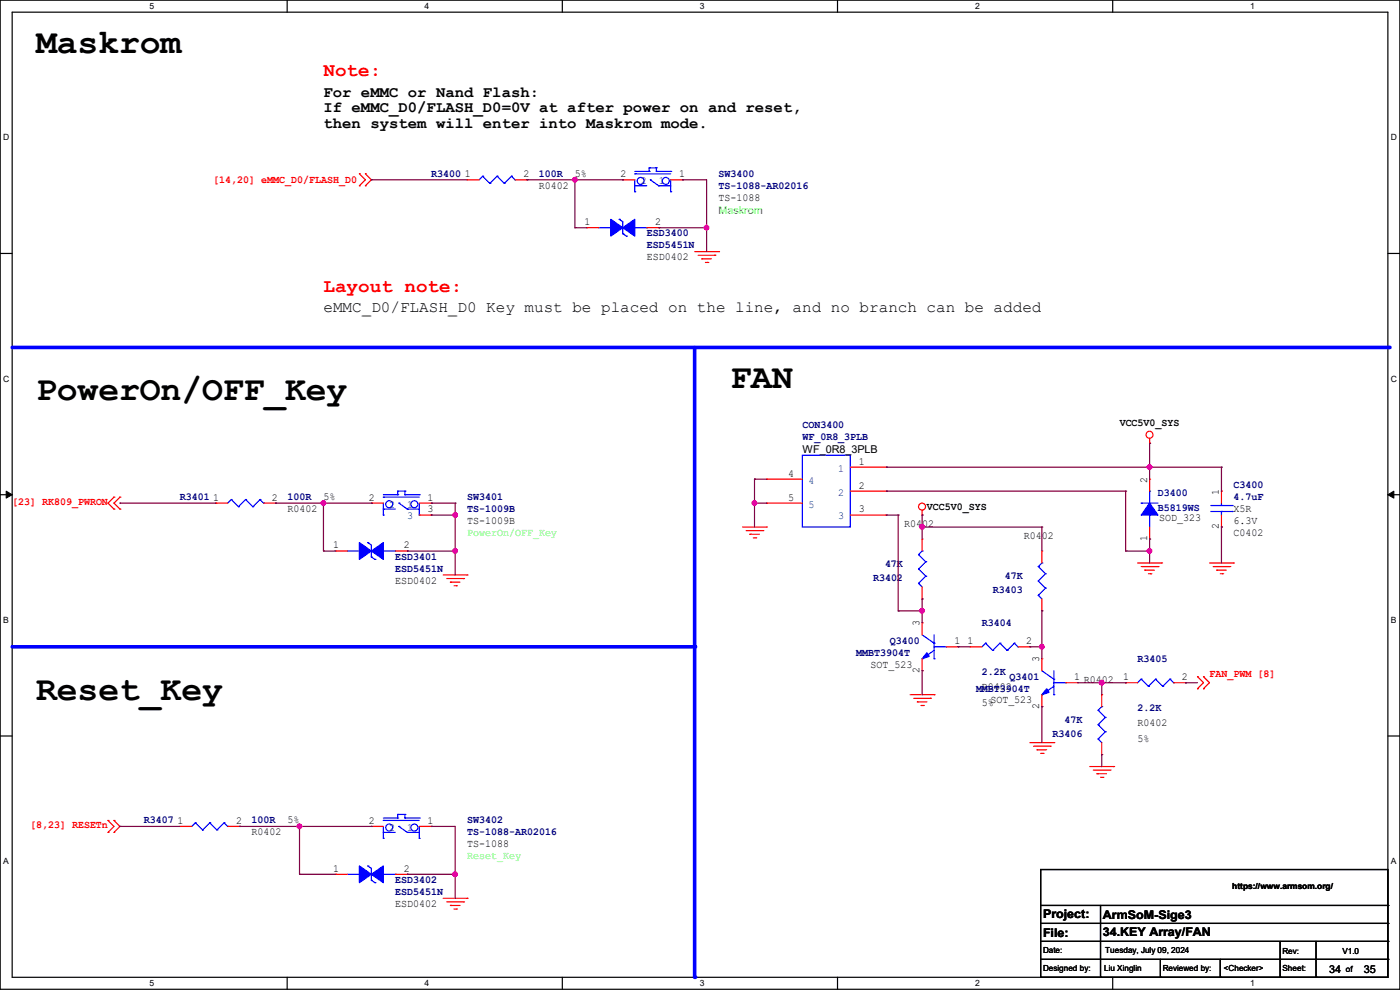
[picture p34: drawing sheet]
<svg xmlns="http://www.w3.org/2000/svg" width="297mm" height="210mm" viewBox="0 0 297 210" stroke-linecap="round" stroke-linejoin="round" font-family="sans-serif">
<defs><g id="words">
<g font-size="7.4">
<text x="7.7" y="11.3">Maskrom</text>
<text x="155" y="82.4">FAN</text>
<text x="7.7" y="84.9">PowerOn/OFF_Key</text>
<text x="7.7" y="148.4">Reset_Key</text>
</g>
<g font-size="4.1" fill="#f00">
<text x="68.6" y="16.2">Note:</text>
<text x="68.6" y="61.9">Layout note:</text>
</g>
<g font-size="3.3">
<text x="68.6" y="20.5">For eMMC or Nand Flash:</text>
<text x="68.6" y="23.8">If eMMC_D0/FLASH_D0=0V at after power on and reset,</text>
<text x="68.6" y="27.1">then system will enter into Maskrom mode.</text>
<text x="68.6" y="66.2">eMMC_D0/FLASH_D0 Key must be placed on the line, and no branch can be added</text>
</g>
<g font-size="2.5">
<text x="221.3" y="194.7">Project:</text>
<text x="234" y="194.9">ArmSoM-Sige3</text>
<text x="221.3" y="198.8">File:</text>
<text x="234" y="198.5">34.KEY Array/FAN</text>
</g>
<g font-size="2.3" fill="#f00">
<text x="45.3" y="38.7">[14,20] eMMC_D0/FLASH_D0</text>
<text x="2.6" y="107.1">[23] RK809_PWRON</text>
<text x="256.6" y="143.6">FAN_PWM [8]</text>
<text x="6.4" y="175.6">[8,23] RESETn</text>
</g>
<g font-size="2.3" fill="#000080">
<text x="91.5" y="37.5">R3400</text>
<text x="114.3" y="37.5">100R</text>
<text x="152.4" y="40">TS-1088-AR02016</text>
<text x="152.4" y="37.5">SW3400</text>
<text x="137.2" y="50.2">ESD3400</text>
<text x="137.2" y="52.7">ESD5451N</text>
<text x="170.2" y="90.8">CON3400</text>
<text x="170.2" y="93.3">WF_0R8_3PLB</text>
<text x="38.1" y="106">R3401</text>
<text x="61" y="106">100R</text>
<text x="99.1" y="106">SW3401</text>
<text x="261.7" y="103.5">C3400</text>
<text x="261.7" y="106">4.7uF</text>
<text x="99.1" y="108.6">TS-1009B</text>
<text x="83.9" y="118.7">ESD3401</text>
<text x="83.9" y="121.3">ESD5451N</text>
<text x="185.2" y="123.3">R3402</text>
<text x="187.7" y="120.3">47K</text>
<text x="210.6" y="125.9">R3403</text>
<text x="213.1" y="122.8">47K</text>
<text x="188.8" y="136.5">Q3400</text>
<text x="208.3" y="132.7">R3404</text>
<text x="181.7" y="139.1">MMBT3904T</text>
<text x="208.3" y="143.1">2.2K</text>
<text x="241.3" y="140.3">R3405</text>
<text x="207.1" y="146.7">MR0T0904T</text>
<text x="208.3" y="146.7">MB432</text>
<text x="214.2" y="144.1">Q3401</text>
<text x="225.8" y="153.3">47K</text>
<text x="241.3" y="150.7">2.2K</text>
<text x="223.3" y="156.3">R3406</text>
<text x="30.5" y="174.6">R3407</text>
<text x="53.4" y="174.6">100R</text>
<text x="99.1" y="177.2">TS-1088-AR02016</text>
<text x="99.1" y="174.6">SW3402</text>
<text x="83.9" y="187.3">ESD3402</text>
<text x="83.9" y="189.9">ESD5451N</text>
</g>
<g font-size="2.3">
<text x="98.6" y="37.6">1</text>
<text x="111" y="37.6">2</text>
<text x="114.3" y="40">R0402</text>
<text x="122" y="37.5">5%</text>
<text x="131.6" y="37.6">2</text>
<text x="144.1" y="37.6">1</text>
<text x="124" y="47.8">1</text>
<text x="139" y="47.8">2</text>
<text x="152.4" y="42.5">TS-1088</text>
<text x="137.2" y="55.2">ESD0402</text>
<text x="237.5" y="90.3">VCC5V0_SYS</text>
<text x="167.2" y="101.1">4</text>
<text x="170.2" y="96.1">WF_0R8_3PLB</text>
<text x="182.2" y="98.6">1</text>
<text x="45.3" y="106.2">1</text>
<text x="57.7" y="106.2">2</text>
<text x="68.6" y="106">5%</text>
<text x="78.3" y="106.2">2</text>
<text x="90.7" y="106.2">1</text>
<text x="167.2" y="106.2">5</text>
<text x="182.2" y="103.6">2</text>
<text x="243.3" y="102.4" transform="rotate(-90 243.3 102.4)">2</text>
<text x="258.6" y="104.9" transform="rotate(-90 258.6 104.9)">1</text>
<text x="61" y="108.6">R0402</text>
<text x="90.7" y="108.7">3</text>
<text x="99.1" y="111.1">TS-1009B</text>
<text x="182.2" y="108.7">3</text>
<text x="191.8" y="111.9">R04</text>
<text x="195.6" y="111.9">02</text>
<text x="196.6" y="108.1">VCC5V0_SYS</text>
<text x="245.9" y="110.6">SOD_323</text>
<text x="258.6" y="112.3" transform="rotate(-90 258.6 112.3)">2</text>
<text x="261.7" y="113.7">C0402</text>
<text x="261.7" y="108.6">X5R</text>
<text x="261.7" y="111.1">6.3V</text>
<text x="70.7" y="116.3">1</text>
<text x="85.6" y="116.3">2</text>
<text x="217.2" y="114.4">R04</text>
<text x="221" y="114.4">02</text>
<text x="243.3" y="114.9" transform="rotate(-90 243.3 114.9)">1</text>
<text x="83.9" y="123.8">ESD0402</text>
<text x="195.1" y="132.9" transform="rotate(-90 195.1 132.9)">3</text>
<text x="202.5" y="136.7">1</text>
<text x="205.3" y="136.7">1</text>
<text x="217.7" y="136.7">2</text>
<text x="184.7" y="141.6">SOT_523</text>
<text x="195.1" y="142.8" transform="rotate(-90 195.1 142.8)">2</text>
<text x="220.5" y="140.5" transform="rotate(-90 220.5 140.5)">3</text>
<text x="208.3" y="149.7">5%SOT_523</text>
<text x="227.9" y="144.3">1</text>
<text x="229.9" y="144.9">R04</text>
<text x="233.7" y="144.9">02</text>
<text x="238.3" y="144.3">1</text>
<text x="250.7" y="144.3">2</text>
<text x="220.5" y="150.4" transform="rotate(-90 220.5 150.4)">2</text>
<text x="241.3" y="154.1">R0402</text>
<text x="241.3" y="157.4">5%</text>
<text x="37.6" y="174.8">1</text>
<text x="50.1" y="174.8">2</text>
<text x="53.4" y="177.2">R0402</text>
<text x="61" y="174.6">5%</text>
<text x="78.3" y="174.8">2</text>
<text x="90.7" y="174.8">1</text>
<text x="99.1" y="179.7">TS-1088</text>
<text x="70.7" y="184.9">1</text>
<text x="85.6" y="184.9">2</text>
<text x="83.9" y="192.4">ESD0402</text>
<text x="282" y="206.3">34</text>
<text x="289.3" y="206.3">35</text>
</g>
<g font-size="2.3" fill="#004080">
<text x="135.9" y="39.1">2</text>
<text x="139.7" y="39.1">1</text>
<text x="177.8" y="100">1</text>
<text x="82.6" y="107.7">2</text>
<text x="86.4" y="107.7">1</text>
<text x="171.5" y="102.6">4</text>
<text x="171.5" y="107.7">5</text>
<text x="177.8" y="105.1">2</text>
<text x="86.4" y="110.2">3</text>
<text x="177.8" y="110.2">3</text>
<text x="82.6" y="176.2">2</text>
<text x="86.4" y="176.2">1</text>
</g>
<g font-size="2.3" fill="#0f0">
<text x="152.4" y="45.3">Maskrom</text>
<text x="99.1" y="113.7">PowerOn/OFF_Key</text>
<text x="99.1" y="182.2">Reset_Key</text>
</g>
<g font-size="2.3" fill="#0000a0">
<text x="245.7" y="105.3">D3400</text>
<text x="245.7" y="108.3">B5819WS</text>
</g>
<g font-size="1.8">
<text x="31.7" y="1.9">5</text>
<text x="90.1" y="1.9">4</text>
<text x="148.5" y="1.9">3</text>
<text x="206.8" y="1.9">2</text>
<text x="265.2" y="1.9">1</text>
<text x=".7" y="29.8">D</text>
<text x="295.1" y="29.8">D</text>
<text x=".7" y="80.9">C</text>
<text x="295.1" y="80.9">C</text>
<text x=".7" y="132.1">B</text>
<text x="295.1" y="132.1">B</text>
<text x=".7" y="183.3">A</text>
<text x="295.1" y="183.3">A</text>
<text x="261.4" y="188.6">https://www.armsom.org/</text>
<text x="221.3" y="202.1">Date:</text>
<text x="234.5" y="202.1">Tuesday, July 09, 2024</text>
<text x="272.1" y="202.3">Rev:</text>
<text x="284.8" y="202.3">V1.0</text>
<text x="31.7" y="209.2">5</text>
<text x="90.1" y="209.2">4</text>
<text x="148.5" y="209.2">3</text>
<text x="206.8" y="209.2">2</text>
<text x="221.3" y="205.9">Designed by:</text>
<text x="234.2" y="205.9">Liu Xinglin</text>
<text x="246.7" y="205.9">Reviewed by:</text>
<text x="259.6" y="205.9">&lt;Checker&gt;</text>
<text x="265.2" y="209.2">1</text>
<text x="272.1" y="205.9">Sheet:</text>
<text x="285.5" y="206.1">of</text>
</g>
</g></defs>
<g fill="none" stroke="#000" stroke-width=".25">
<path d="M0 0h297v209.8h-297zM2.6 2.6h291.8v204.7h-291.8zM60.9 0v2.6M119.3 0v2.6M177.7 0v2.6M236.1 0v2.6M0 53.8h2.6M294.4 53.8h2.6M0 104.9h2.6M294.4 104.9h2.6M0 156.1h2.6M294.4 156.1h2.6"/>
<path d="M60.9 207.3v2.5M119.3 207.3v2.5M177.7 207.3v2.5M236.1 207.3v2.5"/>
</g>
<path d="M1.3 104.2l1.3 .7-1.3 .8zM294.4 104.9l1.3-.7v1.5z" fill="#000"/>
<path d="M1.3 104.2l1.3 .7-1.3 .8zM294.4 104.9l1.3-.7v1.5z" fill="none" stroke="#000" stroke-width=".21"/>
<path d="M2.6 137.2h144.8" fill="none" stroke="#00f" stroke-width=".76"/>
<circle cx="147.4" cy="137.2" r=".38" fill="#00f"/>
<path d="M2.6 73.7h292.1" fill="none" stroke="#00f" stroke-width=".76"/>
<circle cx="294.7" cy="73.7" r=".38" fill="#00f"/>
<path d="M147.4 73.7v133.6" fill="none" stroke="#00f" stroke-width=".76"/>
<circle cx="147.4" cy="207.3" r=".38" fill="#00f"/>
<g fill="none" stroke="#f00" stroke-width=".25">
<path d="M76.2 39.4h.1M76.2 36.9h.1M76.2 36.9l1.3 1.2-1.3 1.3M77.5 36.9h.1M77.5 39.4h.1M77.5 36.9l1.3 1.2-1.3 1.3M147.4 53.4h5M148.1 54.1h3.6M148.9 54.9h.1M148.9 54.9h2M149.6 55.7h.6M150.2 55.7h.1"/>
<path d="M151.7 54.1h.1M152.4 53.4h.1M243.9 94h.1M243.9 93v1M24.2 105.5h.1M24.2 108h.1M24.2 105.5l-1.3 1.2 1.3 1.3M25.4 105.5h.1M25.4 108h.1M25.4 105.5l-1.2 1.2 1.2 1.3M157.5 111.8h5.1M158.3 112.6h3.5"/>
<path d="M159 113.3h.1M159 113.3h2.1M159.8 114.1h.5M160.3 114.1h.1M161.8 112.6h.1M162.6 111.8h.1M195.6 109.3h.1M195.6 108.2v1.1M241.3 119.4h5.1M246.4 119.4h.1M256.6 119.4h5.1M261.7 119.4h.1"/>
<path d="M94 122h5.1M94.8 122.7h3.5M95.5 123.5h.1M95.5 123.5h2.1M96.3 124.2h.5M96.8 124.2h.1M98.3 122.7h.1M99.1 122h.1M242.1 120.2h3.6M242.9 120.9h.1M242.9 120.9h2M243.6 121.7h.5"/>
<path d="M244.1 121.7h.1M245.7 120.2h.1M257.3 120.2h3.6M258.1 120.9h.1M258.1 120.9h2M258.9 121.7h.5M259.4 121.7h.1M260.9 120.2h.1M193.1 147.4h5.1M193.8 148.1h3.6M194.6 148.9h.1M194.6 148.9h2"/>
<path d="M195.4 149.6h.5M195.9 149.6h.1M197.4 148.1h.1M198.2 147.4h.1M218.5 157.5h5.1M219.2 158.3h3.6M220 159h.1M220 159h2M220.8 159.8h.5M221.3 159.8h.1M222.8 158.3h.1M223.6 157.5h.1"/>
<path d="M238.8 144.8h.1M238.8 144.8h2.5M249 144.8h2.5M251.5 144.8h.1M254 143.6h.1M254 146.1h.1M254 143.6l1.3 1.2-1.3 1.3M255.3 143.6h.1M255.3 146.1h.1M255.3 143.6l1.3 1.2-1.3 1.3M22.9 176.6h.1M22.9 174h.1"/>
<path d="M22.9 174l1.3 1.3-1.3 1.3M24.2 174h.1M24.2 176.6h.1M24.2 174l1.2 1.3-1.2 1.3M231.2 162.6h5.1M231.9 163.4h3.6M232.7 164.1h.1M232.7 164.1h2M233.5 164.9h.5M234 164.9h.1M235.5 163.4h.1M236.3 162.6h.1"/>
<path d="M94 190.5h5.1M94.8 191.3h3.5M95.5 192.1h.1M95.5 192.1h2.1M96.3 192.8h.5M96.8 192.8h.1M98.3 191.3h.1M99.1 190.5h.1"/>
<circle cx="243.9" cy="92.2" r=".74"/>
<circle cx="195.6" cy="107.5" r=".74"/>
</g>
<g fill="none" stroke="#000" stroke-width=".25">
<path d="M220.8 184.4h73.6v22.9h-73.6zM220.8 192.1h73.6M220.8 195.9h73.6M220.8 199.7h73.6M233.5 192.1v15.2M271.6 199.7v7.6M279.2 199.7v7.6M294.4 192.1h.1M294.4 195.9h.1M294.4 199.7h.1M220.8 203.5h73.6M233.5 207.3h.1"/>
<path d="M246.2 207.3h.1M246.2 203.5v3.8M258.9 207.3h.1M258.9 203.5v3.8M271.6 207.3h.1M279.2 207.3h.1M294.4 203.5h.1"/>
</g>
<g fill="none" stroke="#00f" stroke-width=".25">
<path d="M127 48.3h2.6M129.6 48.3h.1M132.1 49.6h.1M132.1 47v2.6M134.7 48.3h2.5M137.2 48.3h.1M242.1 144.1h.1M242.1 144.1l-.8 .7M242.1 144.1l1.5 1.5M243.6 145.6h.1M245.2 144.1h.1M245.2 144.1l-1.6 1.5"/>
<path d="M245.2 144.1l1.5 1.5M246.7 145.6h.1M248.2 144.1h.1M248.2 144.1l-1.5 1.5M248.2 144.1l.8 .7M249 144.8h.1"/>
</g>
<path d="M129.6 46.5l2.5 1.8-2.5 1.8z" fill-rule="evenodd" fill="#00f"/>
<path d="M129.6 46.5l2.5 1.8-2.5 1.8zM131.4 46.5h.1M131.4 46.5l.7 .5M132.1 49.6l.8 .5M132.9 50.1h.1" fill="none" stroke="#00f" stroke-width=".25"/>
<path d="M132.1 48.3l2.6-1.8v3.6z" fill-rule="evenodd" fill="#00f"/>
<path d="M132.1 48.3l2.6-1.8v3.6zM242.1 106.7h.1M242.1 106.7h3.6M243.9 109.3h.1M243.9 104.2h.1M243.9 104.2v2.5M243.9 109.3v2.5" fill="none" stroke="#00f" stroke-width=".25"/>
<path d="M124.5 48.3h.1M124.5 48.3h2.5M137.2 48.3h2.5M139.7 48.3h.1" fill="none" stroke="#f00" stroke-width=".25"/>
<path d="M243.9 106.7l1.8 2.6h-3.6z" fill-rule="evenodd" fill="#00f"/>
<g fill="none" stroke="#00f" stroke-width=".25">
<path d="M73.7 116.9h2.5M76.2 116.9h.1M78.8 118.2h.1M78.8 115.6v2.6M81.3 116.9h2.6M83.9 116.9h.1M221 119.4h.1M221 119.4l-.7 .8M243.9 106.7l1.8 2.6h-3.6zM220.3 126.3h.1M220.3 123.2h.1M220.3 120.2h.1"/>
<path d="M220.3 126.3l.7 .7M220.3 123.2l1.5 1.6M220.3 120.2l1.5 1.5M221.8 124.8h.1M221.8 121.7h.1M221.8 124.8l-1.5 1.5M221.8 121.7l-1.5 1.5M233 156.8h.1M233 153.7h.1M233 150.7h.1M233 156.8l.7 .7M233 153.7l1.5 1.5"/>
<path d="M233 150.7l1.5 1.5M233.7 149.9h.1M233.7 149.9l-.7 .8M234.5 155.2h.1M234.5 152.2h.1M234.5 155.2l-1.5 1.6M234.5 152.2l-1.5 1.5"/>
</g>
<path d="M221 116.9h.1M221 116.9v2.5M243.9 114.3h.1M243.9 101.6h.1M243.9 101.6v2.6M243.9 111.8v2.5M221 129.6h.1M221 127v2.6M233.7 147.4h.1M233.7 147.4v2.5M233.7 157.5v2.6M233.7 160.1h.1" fill="none" stroke="#f00" stroke-width=".25"/>
<path d="M76.2 115.1l2.6 1.8-2.6 1.8z" fill-rule="evenodd" fill="#00f"/>
<path d="M76.2 115.1l2.6 1.8-2.6 1.8zM78 115.1h.1M78 115.1l.8 .5M78.8 118.2l.7 .5M79.5 118.7h.1" fill="none" stroke="#00f" stroke-width=".25"/>
<path d="M78.8 116.9l2.5-1.8v3.6z" fill-rule="evenodd" fill="#00f"/>
<g fill="none" stroke="#00f" stroke-width=".25">
<path d="M102.4 37.4h.1M102.4 37.4l-.8 .7M102.4 37.4l1.5 1.5M103.9 38.9h.1M105.5 37.4h.1M105.5 37.4l-1.6 1.5M105.5 37.4l1.5 1.5M107 38.9h.1M108.5 37.4h.1M108.5 37.4l-1.5 1.5M108.5 37.4l.8 .7M109.3 38.1h.1"/>
<path d="M78.8 116.9l2.5-1.8v3.6zM73.7 185.5h2.5M76.2 185.5h.1M78.8 186.7h.1M78.8 184.2v2.5M81.3 185.5h2.6M83.9 185.5h.1"/>
</g>
<path d="M99.1 38.1h.1M99.1 38.1h2.5M109.3 38.1h2.5M111.8 38.1h.1M71.2 116.9h.1M71.2 116.9h2.5M83.9 116.9h2.5M86.4 116.9h.1" fill="none" stroke="#f00" stroke-width=".25"/>
<path d="M76.2 183.7l2.6 1.8-2.6 1.7z" fill-rule="evenodd" fill="#00f"/>
<path d="M76.2 183.7l2.6 1.8-2.6 1.7zM78 183.7h.1M78 183.7l.8 .5M78.8 186.7l.7 .5M79.5 187.2h.1" fill="none" stroke="#00f" stroke-width=".25"/>
<path d="M78.8 185.5l2.5-1.8v3.5z" fill-rule="evenodd" fill="#00f"/>
<g fill="none" stroke="#00f" stroke-width=".25">
<path d="M134.7 36.9h.1M134.7 39.4h.1M134.7 36.4h3M134.7 36.9h7.6M134.7 38.1v2.6M134.7 39.4h2.5M137.7 35.6h.1M137.7 36.4h.1M137.7 35.6v.8M137.7 35.6h1.5M138 38.1h.1M138 38.1l1.7 1.3"/>
<path d="M139.2 35.6h.1M139.2 36.4h.1M139.2 35.6v.8M139.2 36.4h3.1M139.7 39.4h.1M139.7 39.4h2.6M142.3 36.4h.1M142.3 38.1v2.6M134.7 40.7h.1M142.3 40.7h.1M49.1 106h.1M49.1 106l-.8 .7"/>
<path d="M49.1 106l1.5 1.5M50.6 107.5h.1M52.1 106h.1M52.1 106l-1.5 1.5M52.1 106l1.5 1.5M53.6 107.5h.1M55.2 106h.1M55.2 106l-1.6 1.5M55.2 106l.7 .7M55.9 106.7h.1M256.8 108.5h4.6M256.8 107.2h4.6"/>
<path d="M259.1 107.2h.1M259.1 108.5h.1M259.1 106.7v.5M259.1 108.5v.8M261.4 108.5h.1M261.4 107.2h.1M195.6 139.7h.1M195.6 134.7l2.6 1.7M198.2 136.4h.1M198.2 139.7h.1M198.2 138l-2.6 1.7M198.2 134.7v5"/>
<path d="M198.2 137.2h2.5M200.7 137.2h.1M41.4 174.5h.1M41.4 174.5l-.7 .8M41.4 174.5l1.6 1.6M43 176.1h.1M44.5 174.5h.1M44.5 174.5l-1.5 1.6M44.5 174.5l1.5 1.6M46 176.1h.1M47.5 174.5h.1M47.5 174.5l-1.5 1.6"/>
<path d="M47.5 174.5l.8 .8M48.3 175.3h.1M81.3 174h.1M81.3 177.8h.1M81.3 176.6h.1M81.3 173.5h3.1M81.3 174h7.6M81.3 175.3v2.5M81.3 176.6h2.6M84.4 172.8h.1M84.4 173.5h.1M84.4 172.8v.7"/>
<path d="M84.4 172.8h1.5M84.6 175.3h.1M84.6 175.3l1.8 1.3M85.9 172.8h.1M85.9 173.5h.1M85.9 172.8v.7M85.9 173.5h3M86.4 176.6h.1M86.4 176.6h2.5M88.9 173.5h.1M88.9 177.8h.1M88.9 175.3v2.5"/>
<path d="M78.8 185.5l2.5-1.8v3.5z"/>
<circle cx="135.9" cy="38.4" r=".74"/>
<circle cx="141.2" cy="38.4" r=".74"/>
<circle cx="82.6" cy="175.5" r=".74"/>
<circle cx="87.9" cy="175.5" r=".74"/>
</g>
<g fill="none" stroke="#f00" stroke-width=".25">
<path d="M132.1 38.1h.1M132.1 38.1h2.6M142.3 38.1h2.5M144.8 38.1h.1M45.8 106.7h.1M45.8 106.7h2.5M55.9 106.7h2.6M58.5 106.7h.1M259.1 104.2h.1M259.1 111.8h.1M259.1 104.2v2.5M259.1 109.3v2.5"/>
<path d="M38.1 175.3h.1M38.1 175.3h2.6M48.3 175.3h2.5M50.8 175.3h.1M78.8 175.3h.1M78.8 175.3h2.5M88.9 175.3h2.6M91.5 175.3h.1M71.2 185.5h.1M71.2 185.5h2.5M83.9 185.5h2.5M86.4 185.5h.1"/>
</g>
<path d="M196.6 138.5l.5 .7-1.5 .5z" fill="#00f"/>
<g fill="none" stroke="#00f" stroke-width=".25">
<path d="M170.2 96.6h10.2v15.2h-10.2zM81.3 105.5h.1M81.3 109.3h.1M81.3 108h.1M81.3 104.9h3.1M81.3 105.5h7.6M81.3 106.7v2.6M81.3 108h2.6M84.4 104.2h.1M84.4 104.9h.1M84.4 104.2v.7M84.4 104.2h1.5"/>
<path d="M84.6 106.7h.1M84.6 106.7l1.8 1.3M85.9 104.2h.1M85.9 104.9h.1M85.9 104.2v.7M85.9 104.9h3M86.4 108h.1M86.4 108h2.5M88.9 104.9h.1M88.9 109.3h.1M88.9 106.7v2.6M194.9 117.6h.1"/>
<path d="M194.9 117.6l1.5 1.6M195.6 116.9h.1M195.6 116.9l-.7 .7M196.4 119.2h.1M196.4 119.2l-1.5 1.5M194.9 123.7h.1M194.9 120.7h.1M194.9 123.7l.7 .8M194.9 120.7l1.5 1.5M196.4 122.2h.1M196.4 122.2l-1.5 1.5M196.6 138.5l.5 .7-1.5 .5z"/>
<path d="M209.1 136.4h.1M209.1 136.4l-.8 .8M209.1 136.4l1.5 1.6M210.6 138h.1M212.1 136.4h.1M212.1 136.4l-1.5 1.6M212.1 136.4l1.6 1.6M213.7 138h.1M215.2 136.4h.1M215.2 136.4l-1.5 1.6M215.2 136.4l.7 .8M215.9 137.2h.1"/>
<path d="M221 147.4h.1M221 142.3l2.6 1.8M223.6 144.1h.1M223.6 147.4h.1M223.6 145.6l-2.6 1.8M223.6 142.3v5.1M223.6 144.8h2.5M226.1 144.8h.1"/>
<circle cx="82.6" cy="107" r=".74"/>
<circle cx="87.9" cy="107" r=".74"/>
</g>
<g fill="none" stroke="#f00" stroke-width=".25">
<path d="M180.4 99.1h7.6M188 99.1h.1M78.8 106.7h.1M78.8 106.7h2.5M88.9 106.7h2.6M88.9 109.3h2.6M91.5 106.7h.1M91.5 109.3h.1M162.6 101.6h.1M162.6 106.7h.1M162.6 106.7h7.6M162.6 101.6h7.6"/>
<path d="M180.4 109.3h7.6M180.4 104.2h7.6M188 104.2h.1M188 109.3h.1M195.6 114.3h.1M195.6 114.3v2.6M195.6 132.1h.1M195.6 127h.1M195.6 124.5v2.5M195.6 132.1v2.6M195.6 139.7v2.6M200.7 137.2h2.5"/>
<path d="M203.2 137.2h.1M205.8 137.2h.1M205.8 137.2h2.5M215.9 137.2h2.6M218.5 137.2h.1M195.6 142.3h.1"/>
</g>
<path d="M222 146.1l.5 .8-1.5 .5z" fill="#00f"/>
<path d="M222 146.1l.5 .8-1.5 .5z" fill="none" stroke="#00f" stroke-width=".25"/>
<path d="M221 139.7h.1M221 139.7v2.6M221 149.9h.1M221 147.4v2.5M226.1 144.8h2.5M228.6 144.8h.1" fill="none" stroke="#f00" stroke-width=".25"/>
<path d="M111.8 38.1h.1M111.8 38.1h20.3M132.1 38.1h.1M144.8 38.1h.1M144.8 38.1h5.1v10.2M149.9 48.3h.1M25.4 106.7h.1M25.4 106.7h20.4M25.4 175.3h.1M25.4 175.3h12.7" fill="none" stroke="#800040" stroke-width=".25"/>
<circle cx="121.9" cy="38.1" r=".49" fill="#f0f"/>
<circle cx="121.9" cy="38.1" r=".49" fill="none" stroke="#f0f" stroke-width=".25"/>
<path d="M78.8 38.1h.1M78.8 38.1h20.3M139.7 48.3h.1M139.7 48.3h10.2M63.5 175.3h15.3M78.8 175.3h.1" fill="none" stroke="#800040" stroke-width=".25"/>
<circle cx="63.5" cy="175.3" r=".49" fill="#f0f"/>
<circle cx="63.5" cy="175.3" r=".49" fill="none" stroke="#f0f" stroke-width=".25"/>
<path d="M91.5 175.3h.1M91.5 175.3h5.1v15.2M63.5 185.5h.1M63.5 185.5h7.7M86.4 185.5h.1M86.4 185.5h10.2M96.6 185.5h.1" fill="none" stroke="#800040" stroke-width=".25"/>
<circle cx="96.5" cy="185.4" r=".49" fill="#f0f"/>
<circle cx="96.5" cy="185.4" r=".49" fill="none" stroke="#f0f" stroke-width=".25"/>
<path d="M68.6 106.7h.1M68.6 106.7h10.2M68.6 106.7v10.2M78.8 106.7h.1M91.5 109.3h.1M91.5 109.3h5.1v7.6M96.6 116.9h.1" fill="none" stroke="#800040" stroke-width=".25"/>
<circle cx="68.6" cy="106.7" r=".49" fill="#f0f"/>
<circle cx="68.6" cy="106.7" r=".49" fill="none" stroke="#f0f" stroke-width=".25"/>
<path d="M68.6 116.9h.1M68.6 116.9h2.6M91.5 106.7h.1M91.5 106.7h5.1M96.6 106.7h.1M96.6 106.7v2.6" fill="none" stroke="#800040" stroke-width=".25"/>
<circle cx="96.5" cy="109.2" r=".49" fill="#f0f"/>
<circle cx="96.5" cy="109.2" r=".49" fill="none" stroke="#f0f" stroke-width=".25"/>
<path d="M86.4 116.9h.1M86.4 116.9h10.2" fill="none" stroke="#800040" stroke-width=".25"/>
<circle cx="96.5" cy="116.9" r=".49" fill="#f0f"/>
<circle cx="96.5" cy="116.9" r=".49" fill="none" stroke="#f0f" stroke-width=".25"/>
<path d="M149.9 48.3h.1M149.9 48.3v5.1M58.5 106.7h.1M58.5 106.7h10.1M96.6 116.9h.1M96.6 116.9v5.1M50.8 175.3h.1M50.8 175.3h12.7M63.5 175.3h.1M63.5 175.3v10.2" fill="none" stroke="#800040" stroke-width=".25"/>
<circle cx="149.9" cy="48.3" r=".49" fill="#f0f"/>
<circle cx="149.9" cy="48.3" r=".49" fill="none" stroke="#f0f" stroke-width=".25"/>
<g fill="none" stroke="#800040" stroke-width=".25">
<path d="M122 38.1h.1M122 38.1v10.2M122 48.3h.1M122 48.3h2.5M195.6 111.8h.1M195.6 111.8v2.5M195.6 111.8h25.4M221 111.8h.1M221 111.8v5.1M195.6 129.6h.1M195.6 129.6v2.5M203.2 137.2h.1"/>
<path d="M203.2 137.2h2.6M218.5 137.2h.1M221 129.6h.1M221 129.6v7.6h-2.5M195.6 142.3h.1M195.6 142.3v5.1"/>
</g>
<circle cx="221" cy="137.2" r=".49" fill="#f0f"/>
<circle cx="221" cy="137.2" r=".49" fill="none" stroke="#f0f" stroke-width=".25"/>
<path d="M243.9 99.1h.1M243.9 99.1h15.2M243.9 114.3h.1M243.9 114.3v2.6M221 137.2h.1M221 137.2v2.5M221 149.9h.1M221 149.9v7.6" fill="none" stroke="#800040" stroke-width=".25"/>
<circle cx="243.9" cy="116.9" r=".49" fill="#f0f"/>
<circle cx="243.9" cy="116.9" r=".49" fill="none" stroke="#f0f" stroke-width=".25"/>
<path d="M228.6 144.8h5.1M233.7 144.8h.1" fill="none" stroke="#800040" stroke-width=".25"/>
<circle cx="233.7" cy="144.8" r=".49" fill="#f0f"/>
<circle cx="233.7" cy="144.8" r=".49" fill="none" stroke="#f0f" stroke-width=".25"/>
<path d="M188 99.1h.1M188 99.1h55.9M233.7 144.8h.1M233.7 144.8v2.6" fill="none" stroke="#800040" stroke-width=".25"/>
<circle cx="243.9" cy="99.1" r=".49" fill="#f0f"/>
<circle cx="243.9" cy="99.1" r=".49" fill="none" stroke="#f0f" stroke-width=".25"/>
<path d="M195.6 109.3h.1M195.6 109.3v2.5M243.9 116.9h.1M243.9 116.9v2.5M251.5 144.8h.1M251.5 144.8h2.5" fill="none" stroke="#800040" stroke-width=".25"/>
<circle cx="195.6" cy="111.8" r=".49" fill="#f0f"/>
<circle cx="195.6" cy="111.8" r=".49" fill="none" stroke="#f0f" stroke-width=".25"/>
<path d="M195.6 127h.1M195.6 127v2.6" fill="none" stroke="#800040" stroke-width=".25"/>
<circle cx="195.6" cy="129.6" r=".49" fill="#f0f"/>
<circle cx="195.6" cy="129.6" r=".49" fill="none" stroke="#f0f" stroke-width=".25"/>
<g fill="none" stroke="#800040" stroke-width=".25">
<path d="M243.9 94h.1M243.9 94v5.1M259.1 99.1h.1M259.1 99.1v5.1M160.1 101.6h.1M160.1 106.7h.1M160.1 101.6v10.2M160.1 101.6h2.5M160.1 106.7h2.5M188 109.3h.1M188 109.3h2.5M190.5 109.3h.1"/>
<path d="M190.5 109.3v20.3M259.1 111.8h.1M259.1 111.8v7.6M190.5 129.6h.1M190.5 129.6h5.1"/>
</g>
<circle cx="160" cy="106.7" r=".49" fill="#f0f"/>
<circle cx="160" cy="106.7" r=".49" fill="none" stroke="#f0f" stroke-width=".25"/>
<path d="M243.9 99.1h.1M243.9 99.1v2.5M188 104.2h.1M188 104.2h50.8M238.8 104.2h.1M238.8 116.9h.1M238.8 104.2v12.7M238.8 116.9h5.1M233.7 144.8h5.1M238.8 144.8h.1M233.7 160.1h.1M233.7 160.1v2.5" fill="none" stroke="#800040" stroke-width=".25"/>
<circle cx="121.9" cy="38.1" r=".49" fill="#f0f"/>
<circle cx="121.9" cy="38.1" r=".49" fill="none" stroke="#f0f" stroke-width=".25"/>
<circle cx="63.5" cy="175.3" r=".49" fill="#f0f"/>
<circle cx="63.5" cy="175.3" r=".49" fill="none" stroke="#f0f" stroke-width=".25"/>
<circle cx="96.5" cy="185.4" r=".49" fill="#f0f"/>
<circle cx="96.5" cy="185.4" r=".49" fill="none" stroke="#f0f" stroke-width=".25"/>
<circle cx="68.6" cy="106.7" r=".49" fill="#f0f"/>
<circle cx="68.6" cy="106.7" r=".49" fill="none" stroke="#f0f" stroke-width=".25"/>
<circle cx="96.5" cy="109.2" r=".49" fill="#f0f"/>
<circle cx="96.5" cy="109.2" r=".49" fill="none" stroke="#f0f" stroke-width=".25"/>
<circle cx="96.5" cy="116.9" r=".49" fill="#f0f"/>
<circle cx="96.5" cy="116.9" r=".49" fill="none" stroke="#f0f" stroke-width=".25"/>
<circle cx="149.9" cy="48.3" r=".49" fill="#f0f"/>
<circle cx="149.9" cy="48.3" r=".49" fill="none" stroke="#f0f" stroke-width=".25"/>
<circle cx="221" cy="137.2" r=".49" fill="#f0f"/>
<circle cx="221" cy="137.2" r=".49" fill="none" stroke="#f0f" stroke-width=".25"/>
<circle cx="243.9" cy="116.9" r=".49" fill="#f0f"/>
<circle cx="243.9" cy="116.9" r=".49" fill="none" stroke="#f0f" stroke-width=".25"/>
<circle cx="233.7" cy="144.8" r=".49" fill="#f0f"/>
<circle cx="233.7" cy="144.8" r=".49" fill="none" stroke="#f0f" stroke-width=".25"/>
<circle cx="243.9" cy="99.1" r=".49" fill="#f0f"/>
<circle cx="243.9" cy="99.1" r=".49" fill="none" stroke="#f0f" stroke-width=".25"/>
<circle cx="195.6" cy="111.8" r=".49" fill="#f0f"/>
<circle cx="195.6" cy="111.8" r=".49" fill="none" stroke="#f0f" stroke-width=".25"/>
<circle cx="195.6" cy="129.6" r=".49" fill="#f0f"/>
<circle cx="195.6" cy="129.6" r=".49" fill="none" stroke="#f0f" stroke-width=".25"/>
<circle cx="160" cy="106.7" r=".49" fill="#f0f"/>
<circle cx="160" cy="106.7" r=".49" fill="none" stroke="#f0f" stroke-width=".25"/>
<use href="#words"/>
</svg>
